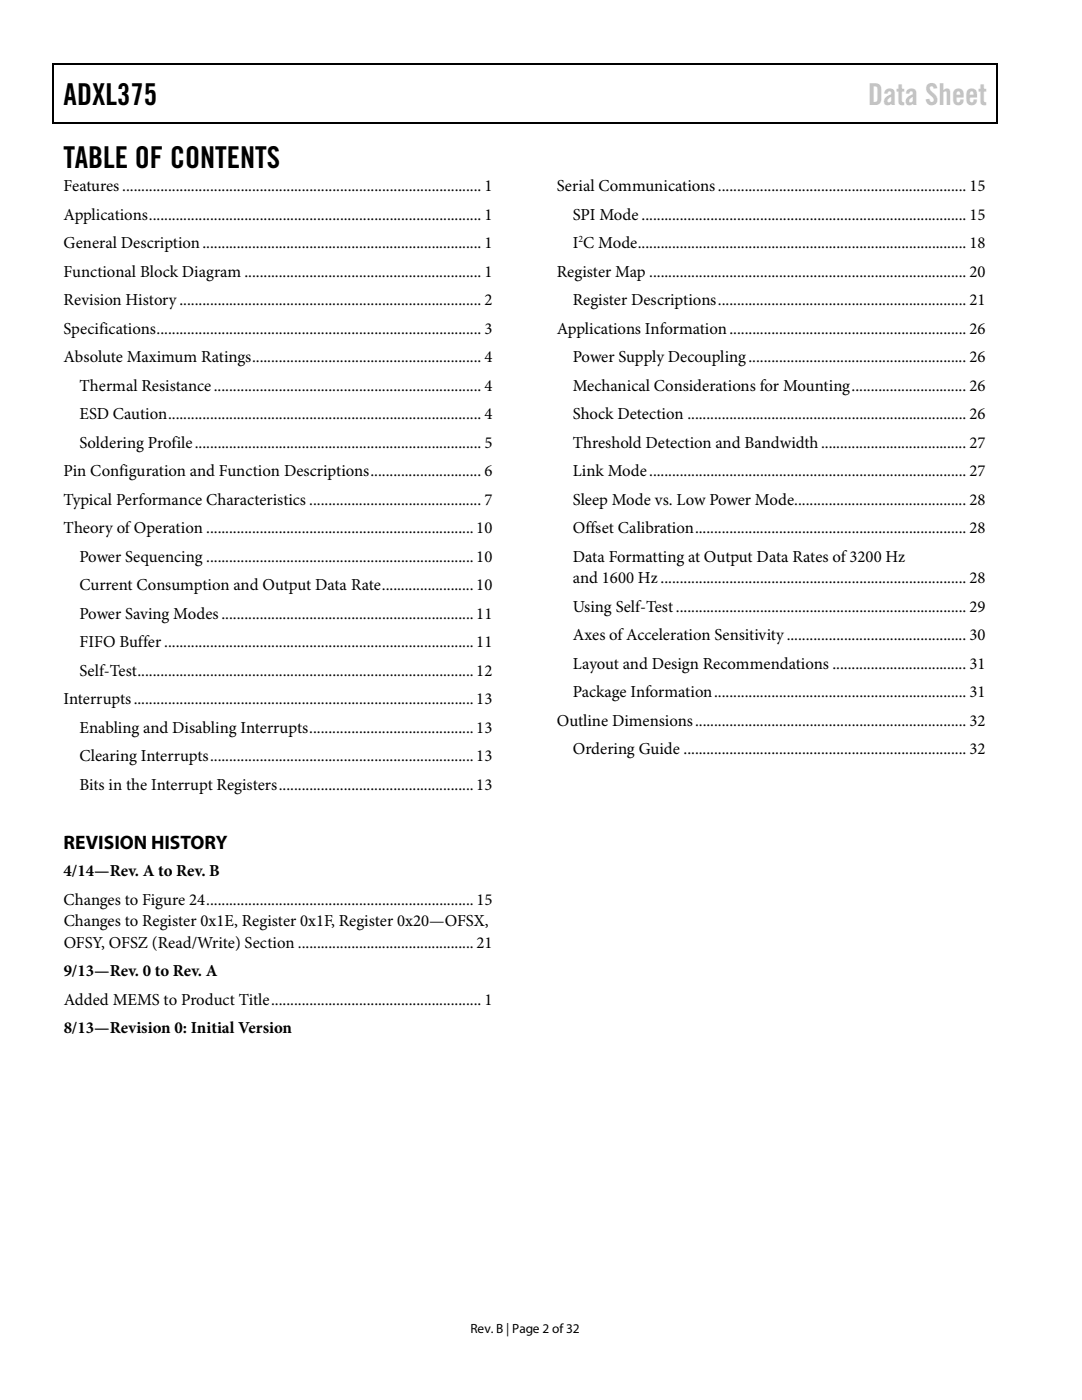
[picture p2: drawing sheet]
<svg xmlns="http://www.w3.org/2000/svg" width="216mm" height="279mm" viewBox="0 0 216 279" stroke-linecap="round" stroke-linejoin="round" font-family="sans-serif">
<defs><g id="words">
<g font-size="6">
<text x="12.7" y="20.9">ADXL375</text>
<text x="12.7" y="33.6">TABLE OF CONTENTS</text>
</g>
<text font-size="6" fill="#c1c1c1" x="173.2" y="20.9">Data Sheet</text>
<text font-size="3.9" x="12.7" y="169.4">REVISION HISTORY</text>
<g font-size="3.3">
<text x="12.7" y="38.1">Features.............................................................................................. 1</text>
<text x="111.1" y="38.1">Serial Communications................................................................. 15</text>
<text x="12.7" y="43.8">Applications....................................................................................... 1</text>
<text x="114.3" y="43.8">SPI Mode ..................................................................................... 15</text>
<text x="12.7" y="49.5">General Description......................................................................... 1</text>
<text x="114.3" y="49.5">I C Mode...................................................................................... 18</text>
<text x="12.7" y="55.2">Functional Block Diagram .............................................................. 1</text>
<text x="111.1" y="55.2">Register Map ................................................................................... 20</text>
<text x="12.7" y="60.9">Revision History............................................................................... 2</text>
<text x="114.3" y="60.9">Register Descriptions................................................................. 21</text>
<text x="12.7" y="66.6">Specifications..................................................................................... 3</text>
<text x="111.1" y="66.6">Applications Information.............................................................. 26</text>
<text x="12.7" y="72.3">Absolute Maximum Ratings............................................................ 4</text>
<text x="15.9" y="78">Thermal Resistance...................................................................... 4</text>
<text x="114.3" y="72.3">Power Supply Decoupling......................................................... 26</text>
<text x="114.3" y="78">Mechanical Considerations for Mounting.............................. 26</text>
<text x="15.9" y="83.7">ESD Caution.................................................................................. 4</text>
<text x="114.3" y="83.7">Shock Detection ......................................................................... 26</text>
<text x="15.9" y="89.4">Soldering Profile........................................................................... 5</text>
<text x="114.3" y="89.4">Threshold Detection and Bandwidth...................................... 27</text>
<text x="12.7" y="95">Pin Configuration and Function Descriptions............................. 6</text>
<text x="114.3" y="95">Link Mode................................................................................... 27</text>
<text x="12.7" y="100.8">Typical Performance Characteristics ............................................. 7</text>
<text x="114.3" y="100.8">Sleep Mode vs. Low Power Mode............................................. 28</text>
<text x="12.7" y="106.4">Theory of Operation ......................................................................10</text>
<text x="114.3" y="106.4">Offset Calibration....................................................................... 28</text>
<text x="15.9" y="112.1">Power Sequencing ......................................................................10</text>
<text x="114.3" y="112.1">Data Formatting at Output Data Rates of 3200 Hz</text>
<text x="15.9" y="117.8">Current Consumption and Output Data Rate........................10</text>
<text x="114.3" y="116.4">and 1600 Hz ................................................................................ 28</text>
<text x="15.9" y="123.5">Power Saving Modes..................................................................11</text>
<text x="114.3" y="122.1">Using Self-Test............................................................................ 29</text>
<text x="15.9" y="129.2">FIFO Buffer .................................................................................11</text>
<text x="114.3" y="127.8">Axes of Acceleration Sensitivity............................................... 30</text>
<text x="15.9" y="134.9">Self-Test........................................................................................12</text>
<text x="114.3" y="133.5">Layout and Design Recommendations ................................... 31</text>
<text x="12.7" y="140.6">Interrupts.........................................................................................13</text>
<text x="114.3" y="139.1">Package Information.................................................................. 31</text>
<text x="15.9" y="146.3">Enabling and Disabling Interrupts...........................................13</text>
<text x="111.1" y="144.9">Outline Dimensions....................................................................... 32</text>
<text x="15.9" y="151.9">Clearing Interrupts.....................................................................13</text>
<text x="114.3" y="150.5">Ordering Guide .......................................................................... 32</text>
<text x="15.9" y="157.6">Bits in the Interrupt Registers...................................................13</text>
<text x="12.7" y="174.9">4/14—Rev. A to Rev. B</text>
<text x="12.7" y="180.6">Changes to Figure 24......................................................................15</text>
<text x="12.7" y="184.9">Changes to Register 0x1E, Register 0x1F, Register 0x20—OFSX,</text>
<text x="12.7" y="189.1">OFSY, OFSZ (Read/Write) Section ..............................................21</text>
<text x="12.7" y="194.8">9/13—Rev. 0 to Rev. A</text>
<text x="12.7" y="200.5">Added MEMS to Product Title....................................................... 1</text>
<text x="12.7" y="206.2">8/13—Revision 0: Initial Version</text>
</g>
<text font-size="2.7" x="93.9" y="266">Rev. B | Page 2 of32</text>
<text font-size="1.9" x="115.4" y="48.3">2</text>
</g></defs>
<path d="M10.5 12.7h.3v1h-.3zM10.5 12.7h.3v.3h-.3zM133.3 12.7h.3v.3h-.3zM198.8 12.7h.2v1h-.2zM198.8 12.7h.2v.3h-.2zM10.5 24.4h.3v.2h-.3zM133.1 24.4h.2v.2h-.2zM198.8 24.4h.2v.2h-.2z" fill="#000"/>
<path d="M10.7 13.7v10.7M10.8 12.8h122.5M133.6 12.8h65.2M198.9 13.7v10.7M10.8 24.5h188" fill="none" stroke="#000" stroke-width=".25"/>
<use href="#words"/>
</svg>
